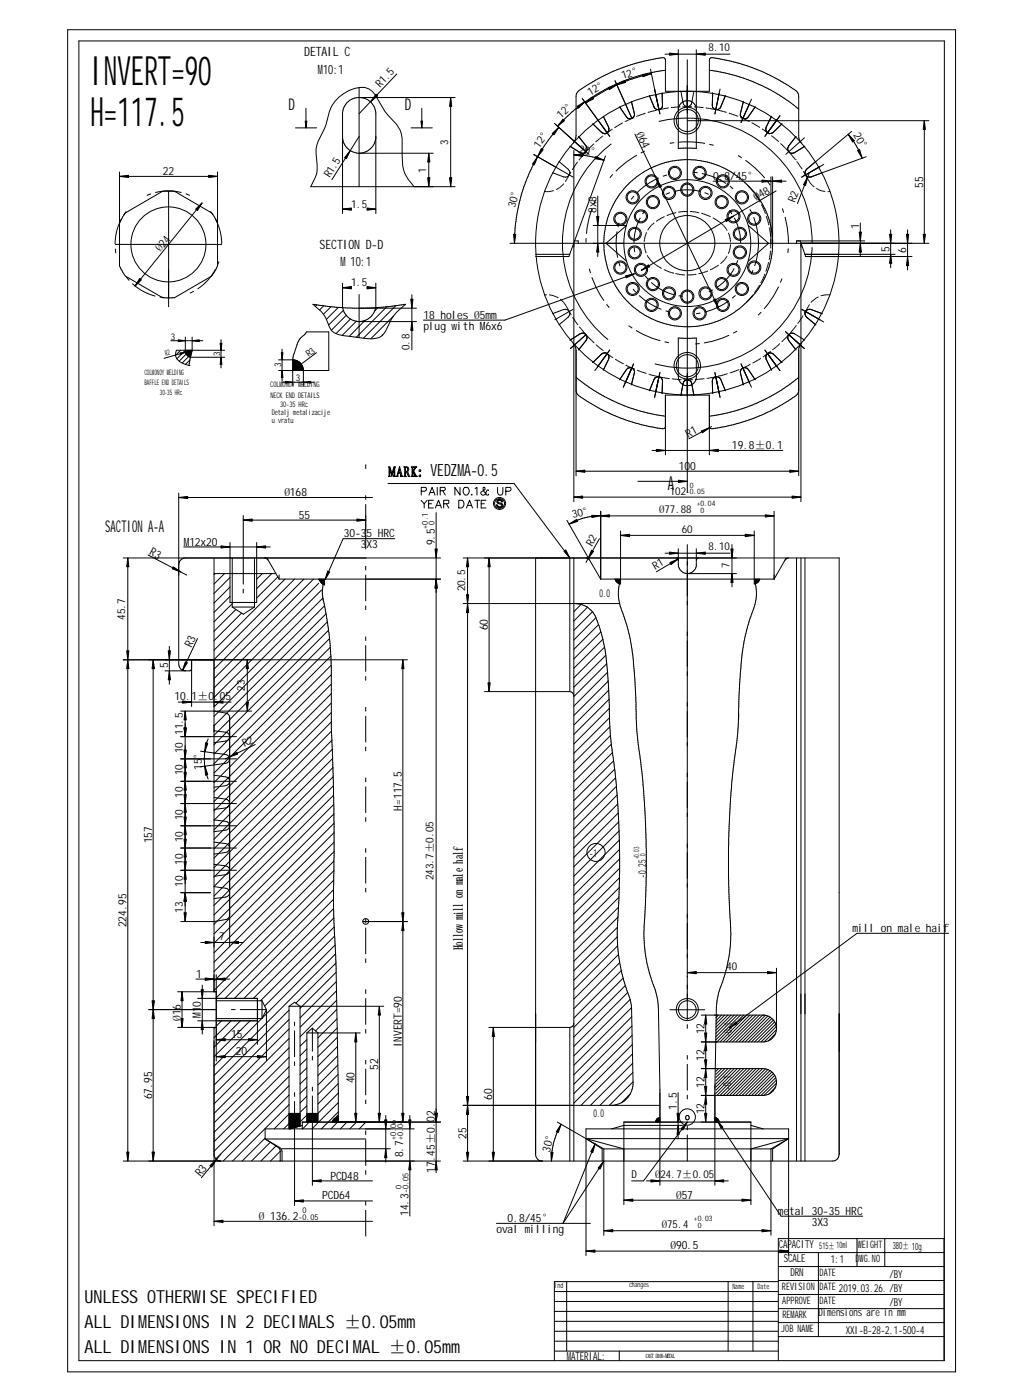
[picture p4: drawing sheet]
<svg xmlns="http://www.w3.org/2000/svg" width="235mm" height="322mm" viewBox="0 0 235 322" stroke-linecap="round" stroke-linejoin="round" font-family="sans-serif">
<defs><g id="words">
<g font-size="9.3">
<text x="20.8" y="19.6">INVERT=90</text>
<text x="20.8" y="29.1">H=117.5</text>
</g>
<text font-size="4.4" x="153.8" y="112.9">A</text>
<g font-size="4.1">
<text x="19.5" y="300.2">UNLESS OTHERWISE SPECIFIED</text>
<text x="19.5" y="305.9">ALL DIMENSIONS IN 2 DECIMALS ±0.05mm</text>
<text x="19.5" y="311.7">ALL DIMENSIONS IN 1 OR NO DECIMAL ±0.05mm</text>
</g>
<text font-size="3.9" x="99.1" y="109.6">VEDZMA-0.5</text>
<g font-size="3.7">
<text x="66.4" y="25.4">D</text>
<text x="93.2" y="25.4">D</text>
<text x="24.2" y="122.6">SACTION A-A</text>
</g>
<g font-size="3">
<text x="70" y="12.8">DETAIL C</text>
<text x="73.2" y="17.1">M10:1</text>
<text x="73.6" y="57.3">SECTION D-D</text>
<text x="78.4" y="61.4">M 10:1</text>
<text x="106.6" y="218.8" transform="rotate(-90 106.6 218.8)">Hollow mill on male half</text>
</g>
<g font-size="2.6">
<text x="133.1" y="35.2" transform="rotate(10 133.1 35.2)">20°</text>
<text x="146.4" y="30.8" transform="rotate(64 146.4 30.8)">Ø64</text>
<text x="37.5" y="40.2">22</text>
<text x="164.2" y="41.3">0.8/45°</text>
<text x="174.1" y="46.3" transform="rotate(-30 174.1 46.3)">Ø48</text>
<text x="212.6" y="43.2" transform="rotate(-90 212.6 43.2)">55</text>
<text x="137.3" y="49.1" transform="rotate(-90 137.3 49.1)">8x8</text>
<text x="197.8" y="52.6" transform="rotate(-90 197.8 52.6)">1</text>
<text x="37" y="58.2" transform="rotate(-51 37 58.2)">Ø24</text>
<text x="204.8" y="57.9" transform="rotate(-90 204.8 57.9)">5</text>
<text x="208.7" y="58.2" transform="rotate(-90 208.7 58.2)">6</text>
<text x="97.5" y="73.4">18 holes Ø5mm</text>
<text x="97.5" y="76">plug with M6x6</text>
<text x="158.5" y="100.8" transform="rotate(-28 158.5 100.8)">R1</text>
<text x="168.5" y="103.4">19.8±0.1</text>
<text x="156.3" y="108.2">100</text>
<text x="65.5" y="114.3">Ø168</text>
<text x="68.8" y="119.5">55</text>
<text x="42.3" y="125.7">M12x20</text>
<text x="79.2" y="123.7">30-3</text>
<text x="84.4" y="123.7">5 HRC</text>
<text x="100.1" y="125.6" transform="rotate(-90 100.1 125.6)">9.5</text>
<text x="34.2" y="127.6" transform="rotate(28 34.2 127.6)">R3</text>
<text x="83.1" y="126.3">3</text>
<text x="84.4" y="126.3">X3</text>
<text x="44.1" y="149.3" transform="rotate(-65 44.1 149.3)">R3</text>
<text x="112.3" y="145.2" transform="rotate(-90 112.3 145.2)">60</text>
<text x="38.7" y="153.9" transform="rotate(-90 38.7 153.9)">5</text>
<text x="40.2" y="161.3">10.1±0</text>
<text x="49.3" y="161.3">.05</text>
<text x="92.5" y="186.7" transform="rotate(-90 92.5 186.7)">H=117.5</text>
<text x="35" y="194.2" transform="rotate(-90 35 194.2)">157</text>
<text x="29.1" y="213.6" transform="rotate(-90 29.1 213.6)">224.95</text>
<text x="196.3" y="214.6">mill on male haif</text>
<text x="45.1" y="225.2">1</text>
<text x="41.7" y="232.5" transform="rotate(-90 41.7 232.5)">6</text>
<text x="46.3" y="231.9" transform="rotate(-90 46.3 231.9)">0</text>
<text x="41.7" y="235.1" transform="rotate(-90 41.7 235.1)">Ø1</text>
<text x="46.3" y="234.5" transform="rotate(-90 46.3 234.5)">M1</text>
<text x="53.3" y="239.1">15</text>
<text x="162.2" y="238.2" transform="rotate(-90 162.2 238.2)">12</text>
<text x="54.3" y="243">20</text>
<text x="92.5" y="241.2" transform="rotate(-90 92.5 241.2)">INVERT=90</text>
<text x="162.2" y="244.3" transform="rotate(-90 162.2 244.3)">12</text>
<text x="81.6" y="249.5" transform="rotate(-90 81.6 249.5)">40</text>
<text x="87.1" y="246.4" transform="rotate(-90 87.1 246.4)">52</text>
<text x="162.2" y="250.5" transform="rotate(-90 162.2 250.5)">12</text>
<text x="35" y="253.2" transform="rotate(-90 35 253.2)">67.95</text>
<text x="113.3" y="253.3" transform="rotate(-90 113.3 253.3)">60</text>
<text x="155.8" y="255.6" transform="rotate(-90 155.8 255.6)">1.5</text>
<text x="162.2" y="256.7" transform="rotate(-90 162.2 256.7)">12</text>
<text x="100.1" y="258.3" transform="rotate(-90 100.1 258.3)">02</text>
<text x="107.4" y="262.3" transform="rotate(-90 107.4 262.3)">25</text>
<text x="92.8" y="266.5" transform="rotate(-90 92.8 266.5)">8.7</text>
<text x="126.6" y="265.5" transform="rotate(-75 126.6 265.5)">30°</text>
<text x="46.1" y="271.1" transform="rotate(-50 46.1 271.1)">R3</text>
<text x="76.1" y="271.7">PCD48</text>
<text x="100.1" y="270.1" transform="rotate(-90 100.1 270.1)">17.45±0.</text>
<text x="59.6" y="281">Ø 136.2</text>
<text x="74.2" y="276.3">PCD64</text>
<text x="94.1" y="280.1" transform="rotate(-90 94.1 280.1)">14.3</text>
<text x="116.9" y="281.4">0.8/45°</text>
<text x="155.7" y="276">Ø57</text>
<text x="179.1" y="279.7">metal 30-35 HRC</text>
<text x="114.3" y="284">oval milling</text>
<text x="154.3" y="287.8">Ø90.5</text>
<text x="186.9" y="282.3">3X3</text>
</g>
<g font-size="2.5">
<text x="163.2" y="11.8">8.10</text>
<text x="87.5" y="20.2" transform="rotate(-46 87.5 20.2)">R1.5</text>
<text x="135.9" y="22.2" transform="rotate(-30 135.9 22.2)">12°</text>
<text x="143.4" y="18.3" transform="rotate(-18 143.4 18.3)">12°</text>
<text x="129.2" y="27.3" transform="rotate(-42 129.2 27.3)">12°</text>
<text x="103.2" y="33.3" transform="rotate(-90 103.2 33.3)">3</text>
<text x="124.1" y="34.3" transform="rotate(-54 124.1 34.3)">12°</text>
<text x="196.4" y="31.1" transform="rotate(60 196.4 31.1)">20°</text>
<text x="75.9" y="41.1" transform="rotate(-58 75.9 41.1)">R1.5</text>
<text x="98.1" y="39.7" transform="rotate(-90 98.1 39.7)">1</text>
<text x="80.8" y="47.8">1.5</text>
<text x="118.6" y="47.9" transform="rotate(-75 118.6 47.9)">30°</text>
<text x="183" y="46.7" transform="rotate(-69 183 46.7)">R2</text>
<text x="80.8" y="65.9">1.5</text>
<text x="94.3" y="80.6" transform="rotate(-90 94.3 80.6)">0.8</text>
<text x="154.2" y="113.9">102</text>
<text x="132" y="119.4" transform="rotate(-15 132 119.4)">30°</text>
<text x="151.8" y="118.2">Ø77.88</text>
<text x="136.3" y="125.9" transform="rotate(-60 136.3 125.9)">R2</text>
<text x="157" y="122.7">60</text>
<text x="150.8" y="131.2" transform="rotate(-31 150.8 131.2)">R1</text>
<text x="163.2" y="126.8">8.10</text>
<text x="167.9" y="130.9" transform="rotate(-90 167.9 130.9)">7</text>
<text x="107.1" y="136.2" transform="rotate(-90 107.1 136.2)">20.5</text>
<text x="138" y="137.6">0.0</text>
<text x="28.8" y="142.7" transform="rotate(-90 28.8 142.7)">45.7</text>
<text x="56.3" y="159.1" transform="rotate(-90 56.3 159.1)">23</text>
<text x="42.1" y="173.5" transform="rotate(-90 42.1 173.5)">10</text>
<text x="42.1" y="169.2" transform="rotate(-90 42.1 169.2)">11.5</text>
<text x="56.3" y="172" transform="rotate(-25 56.3 172)">R2</text>
<text x="42.1" y="178.6" transform="rotate(-90 42.1 178.6)">10</text>
<text x="46.5" y="177.2" transform="rotate(-90 46.5 177.2)">15</text>
<text x="46.5" y="174.8" transform="rotate(-90 46.5 174.8)">°</text>
<text x="42.1" y="183.7" transform="rotate(-90 42.1 183.7)">10</text>
<text x="42.1" y="188.8" transform="rotate(-90 42.1 188.8)">10</text>
<text x="42.1" y="194" transform="rotate(-90 42.1 194)">10</text>
<text x="135.8" y="197.3">-1</text>
<text x="42.1" y="199.1" transform="rotate(-90 42.1 199.1)">10</text>
<text x="99.8" y="202.7" transform="rotate(-90 99.8 202.7)">243.7±0.05</text>
<text x="148.8" y="202.1" transform="rotate(-90 148.8 202.1)">-0.25</text>
<text x="42.1" y="204.2" transform="rotate(-90 42.1 204.2)">10</text>
<text x="42.1" y="210.2" transform="rotate(-90 42.1 210.2)">13</text>
<text x="50.5" y="216.5">7</text>
<text x="167.3" y="223.4">40</text>
<text x="168.5" y="238.8" transform="rotate(-90 168.5 238.8)">-0.1</text>
<text x="168.3" y="251.1" transform="rotate(-90 168.3 251.1)">-0.1</text>
<text x="136.6" y="257.3">0.0</text>
<text x="145.4" y="271.4">D</text>
<text x="150.9" y="271.4">Ø</text>
<text x="152.1" y="271.4">24.7±0.05</text>
<text x="152.4" y="282.9">Ø75.4</text>
<text x="179.3" y="287.4">CAPACITY</text>
<text x="180.5" y="290.6">SCALE</text>
<text x="182" y="293.9">DRN</text>
<text x="191.3" y="291">1:1</text>
<text x="204.8" y="294.3">/BY</text>
<text x="188.4" y="303.2">Dimensions are in mm</text>
<text x="204.8" y="300.8">/BY</text>
<text x="194.8" y="307.2">XXI-B-28-2.1-500-4</text>
<text x="130.5" y="313.2">MATERIAL:</text>
</g>
<g font-size="2.4">
<text x="197.5" y="287.5">WEIGHT</text>
<text x="188.7" y="293.9">DATE</text>
<text x="197" y="290.7">D</text>
<text x="197.9" y="290.7">WG.NO</text>
<text x="180" y="297.2">REVISION</text>
<text x="188.7" y="297.2">DATE 2019.03.26. /BY</text>
<text x="180.1" y="300.4">APPROVE</text>
<text x="180.1" y="303.6">REMARK</text>
<text x="188.7" y="300.4">DATE</text>
<text x="179.8" y="306.9">JOB NAME</text>
</g>
<text font-size="2.3" x="205.5" y="287.7">380± 10g</text>
<g font-size="2.1">
<text x="39.3" y="78.2">3</text>
<text x="50.7" y="82" transform="rotate(-90 50.7 82)">3</text>
<text x="71.1" y="82.3" transform="rotate(-37 71.1 82.3)">R3</text>
<text x="64.7" y="84.6" transform="rotate(-90 64.7 84.6)">3</text>
<text x="68.1" y="87.8">3</text>
<text x="188.6" y="287.6">515± 10ml</text>
</g>
<g font-size="1.9">
<text x="98.5" y="121.7" transform="rotate(-90 98.5 121.7)">+0.1</text>
<text x="100.1" y="120.8" transform="rotate(-90 100.1 120.8)">0</text>
<text x="91.2" y="262.6" transform="rotate(-90 91.2 262.6)">+0.</text>
<text x="91.2" y="259.9" transform="rotate(-90 91.2 259.9)">06</text>
<text x="92.8" y="262.6" transform="rotate(-90 92.8 262.6)">+0.</text>
<text x="92.8" y="259.9" transform="rotate(-90 92.8 259.9)">04</text>
<text x="92.5" y="273.9" transform="rotate(-90 92.5 273.9)">0</text>
<text x="94.1" y="274.9" transform="rotate(-90 94.1 274.9)">-0.05</text>
<text x="68.7" y="281">-0.05</text>
<text x="69.6" y="279.4">0</text>
</g>
<g font-size="1.8">
<text x="62.2" y="89.2">COLMONOY WELDING</text>
<text x="62.3" y="91.6">NECK END DETAILS</text>
<text x="62.6" y="95.6">Detalj metalizacije</text>
<text x="64.5" y="93.8">30-35 HRc</text>
<text x="62.6" y="97.4">u vratu</text>
</g>
<g font-size="1.7">
<text x="38.2" y="81.9" transform="rotate(-16 38.2 81.9)">R2</text>
<text x="33.3" y="88.7">BAFFLE END DETAILS</text>
<text x="33.3" y="86.3">COLMONOY WELDING</text>
<text x="36.8" y="91">30-35 HRc</text>
<text x="157.9" y="113.8">-0.05</text>
<text x="158.8" y="112.3">0</text>
<text x="160.4" y="116.6">+0.04</text>
<text x="161.2" y="118.1">0</text>
<text x="147.2" y="197.9" transform="rotate(-90 147.2 197.9)">+0.03</text>
<text x="148.6" y="197.1" transform="rotate(-90 148.6 197.1)">0</text>
<text x="159.8" y="281.2">+0.03</text>
<text x="160.7" y="282.8">0</text>
<text x="127.7" y="296.7">Ind</text>
<text x="144.8" y="296.4">changes</text>
<text x="168.6" y="296.9">Name</text>
<text x="174.4" y="296.9">Date</text>
</g>
<text font-size="1.4" x="148.7" y="312.7">CAST IRON+METAL</text>
</g></defs>
<g fill="none" stroke="#000" stroke-width=".23">
<path d="M15.6 6.8h204.4v309.2h-204.4zM18.2 9.4h199.2v304h-199.2zM91.4 17l-8.7 9.2M141.6 18.6l3.9 8.7M149.8 15.9l2.1 10.3M150 17l-2.5 .6-4.3 1.4-4.2 2-4.2 2.7M153.1 12.5h15M153.2 16.2a39.9 39.9 0 0 0-10.5 2.8l-3.5 1.6-1.8 1.1-2.4 1.6-2.4 1.8M156.2 11.5v22.7h4.1v-22.7M158.2 19.7v6.4M163.3 16.2a39.1 39.1 0 0 1 8.6 2.1l5.4 2.3 3.2 2 3.4 2.5M27.5 39.6v21.6l1.4 2.4 8.5 5h.8h2l8.5-5 1.4-2.4v-21.6"/>
<path d="M68 29.4h4.9M70.4 24.9v4.5M78.9 31.9a3.9 3.9 0 0 0 3.6 3.4h17.2M82.7 20.1v22.9M82.7 31.4l-6.3 10M82.9 22.5a3.8 3.8 0 0 1 3.6 3.4v23.3M86.5 31.9a3.9 3.9 0 0 1-3.6 3.4M94.7 29.4h4.8M97.1 24.9v4.5M98.7 35.3v7.7M103.8 22.5v20.5M104.8 22.5h-22.3a3.8 3.8 0 0 0-3.6 3.4v23.3"/>
<path d="M122.9 35.6l9.1 5.2M127.6 28.4l3.7 3.3M127.9 28.6l3.4 3.1M128.7 29.3l-2.7 3.3a39.8 39.8 0 0 0-6.7 15.5l-.6 3.3-.3 4.6M128.7 37.2l2.1 1.8a1.04 1.04 0 0 1 .3 1.3 1.04 1.04 0 0 1-1.3 .5l-2.6-1M131.3 31.7l4.3 3.8M132 33l.5-1 .1-.7v-9.1a3 3 0 0 1 2.1-2.2 42.5 42.5 0 0 1 15-6.2l2.1-.4a.98 .98 0 0 1 1.4 .4v7.2h10.1l.1-7.5a1.18 1.18 0 0 1 1.4-.1l2 .4a40.9 40.9 0 0 1 16.7 7.4l.4 1v9.5l.6 1.3M132.1 34.7v80.9M132.1 35.7l3.5 .3 3.5 .9M133.2 31.4l1.8 2.2a1.04 1.04 0 0 1-.1 1.4 1.04 1.04 0 0 1-1.3 .2l-2.4-1.5M134 22.6l3.5 4.9M134.6 23.4l-2.9 2.4-3.3 3.3"/>
<path d="M136.9 26.7l3.5 4.7M138.9 26.8l1.2 2.5a1.03 1.03 0 0 1-.3 1.3 1.03 1.03 0 0 1-1.3-.1l-2-2M139.4 35.9l-8.4 23.2h-7.7M145.4 23.4l.6 2.7a1.01 1.01 0 0 1-.5 1.2 1.01 1.01 0 0 1-1.3-.4l-1.5-2.3M146.2 30.9l19.2 39.9M150.7 20.5l1 4.8M152.4 21.4l.1 2.8a1.01 1.01 0 0 1-.8 1 1.01 1.01 0 0 1-1.1-.6l-1.1-2.6M156.8 21l.5 2.7a1 1 0 0 0 1 .9 1 1 0 0 0 1-.9l.5-2.7M158.2 27.8h55.7M160.3 24.8a2.1 2.1 0 0 0-2.2-1.6 2.1 2.1 0 0 0-1.9 2.1M164.1 21.4l-.1 2.8a1.01 1.01 0 0 0 .8 1 1.01 1.01 0 0 0 1.1-.6l1.1-2.6M165.6 21.5l-1 4.7"/>
<path d="M165.8 20.5l-1 4.8M171.2 23.4l-.7 2.7a1.01 1.01 0 0 0 .5 1.2 1.01 1.01 0 0 0 1.3-.4l1.6-2.3M172.6 23.8l-2 4.4M173 22.8l-2 4.5M177.6 26.8l-1.2 2.5a1.03 1.03 0 0 0 .3 1.3 1.03 1.03 0 0 0 1.4-.1l1.9-2M179.6 26.7l-3.5 4.7M183.3 31.4l-1.7 2.2a1.04 1.04 0 0 0 0 1.4 1.04 1.04 0 0 0 1.3 .2l2.4-1.5M185.2 31.7l-4.3 3.8M186.4 39.8l-2.8 7.1M189.7 37.9l-5.1 2.9M195.3 30.9l1.8 2.7 1.4 2.8M196.1 30.3l-10.4 8.7a1.04 1.04 0 0 0-.2 1.3 1.04 1.04 0 0 0 1.2 .5l12.7-4.7"/>
<path d="M212.8 27.8v28.2M27.5 51.4l1.4-2.4 8.5-4.9 .4-.1 2.4 .1 8.5 4.9 1.4 2.4M27.5 40.6h22.6M46.5 46.7l-15.4 19.2M78.9 48.2h1.9M84.6 48.2h1.9M95.3 43a8.7 8.7 0 0 1-2.7-7.4v-3.7a7.3 7.3 0 0 0-3.3-5.4l-.7-.9-2.3-3.9a3.7 3.7 0 0 0-4.6-1.4 8.5 8.5 0 0 0-5.9 5.5l-1.2 4a9.7 9.7 0 0 0-1.6 8.2 7.2 7.2 0 0 1-1.5 5h33.3M117.4 56h14.7M123.3 58.6h7.9M132.3 55.5h.8v.5M136.6 56h7M136.6 51.9h7.6l-4.7 4.1 4.7 4.1"/>
<path d="M137.6 45.2v13.9M164.2 41.7h16.8M172.3 51.9l4.7 4.1-4.7 4.1M177.5 40.7v15.3M177.8 55l.1 .4M177.9 40.7v15.9a18.6 18.6 0 0 1-4.8 11.8 20.4 20.4 0 0 1-8.9 5.9 19.1 19.1 0 0 1-17.9-3.3l-.8-.5a18.9 18.9 0 0 1-3.7-4.6 19.3 19.3 0 0 1 0-19.8 18.4 18.4 0 0 1 4.5-5.1l2.2-1.6 1.6-.8 2.1-.9 3-.7a19.2 19.2 0 0 1 16.7 5.4l1.2 1.2a18.3 18.3 0 0 1 4.7 11M178.7 44l-31 18.3M184.2 55.5l1.3 3.6h24.5M185.3 58.6h20.8M198.1 51.3v7.8M199.1 55.5h-15.7v.5M205.1 52.9v8.8"/>
<path d="M209 52.9v9.3M213.9 56h-29.5v59.6M39.3 78.5h7.4M42.7 77.6v3.1M44.2 77.6v3.1M50.9 78.2v6.5M72.9 70.2l-.3 .4M74.5 70.4l-2.4-.3a9 9 0 0 1 3.8 5.2 3.4 3.4 0 0 0 3.1 2l5.2 .7a4 4 0 0 0 4.1-1.1l.5-.6a12.4 12.4 0 0 1 4.5-6.2l-5.8 .7-3.3 .2M74.5 70.4l3.4 .4M74.5 70.4l-.9 1M76.2 70.6l-1.7 1.8M77.9 70.8l3.3 .2h14.7"/>
<path d="M77.9 70.8l-2.8 2.8M78.9 65.2v5.7a4 4 0 0 0 3.6 3.2h13.4M78.9 66.3h1.9M79.1 71.4l-3.5 3.5M79.7 72.6l-3.4 3.5M80.7 73.5l-3.3 3.3M82 74l-3.2 3.2M82.7 67.8v10M84.1 73.8l-3.7 3.7M84.1 73.8l-1.2 .3M84.6 66.3h1.9M86.5 65.2v5.7a3.9 3.9 0 0 1-2.4 2.9"/>
<path d="M87 70.8l-.7 .8M88.1 77.1l-.2 .2M89.1 70.6l-7.1 7.1M90.6 72.8l-5.2 5.2M91.1 70.4l-7.4 7.5M93.3 70.1l-.1 .1M94.8 67.9v12.7M127.2 72.2l2.6-.9a1.04 1.04 0 0 1 1.3 .4 1.04 1.04 0 0 1-.3 1.4l-2.1 1.7M131.2 78.3l2.4-1.4a1.04 1.04 0 0 1 1.3 .2 1.04 1.04 0 0 1 .1 1.3l-1.8 2.2M132 71.2l-4.2 2.4M132 79.1l.5 .9 .1 .8v28.8M134.9 77.1l-3.6 3.2"/>
<path d="M146 63.1l-29.8 10.6h-18.7M156.2 77.8h4.1v9.4a2.1 2.1 0 0 1-2.2 1.6 2.1 2.1 0 0 1-1.9-2zM180.8 76.4l4.4 3.9M184.5 79.1l-.6 1.3v29.2M184.6 71.2l5.1 3M185.3 78.3l-2.4-1.4a1.04 1.04 0 0 0-1.3 .2 1.04 1.04 0 0 0 0 1.3l1.7 2.2M189.3 72.2l-2.6-.9a1.04 1.04 0 0 0-1.2 .4 1.04 1.04 0 0 0 .2 1.4l2.1 1.7M41.5 81.5l-3.7 1M41.6 80.7l-1.2 1.1M42.6 80.7l.4 1 .9 .6h7.8M42.6 80.8l-1.9 1.8M42.8 81.6l-1.5 1.6"/>
<path d="M43.4 82.1l-1.4 1.5M43.5 84.2h.1M43.7 82.9l-1 1M44.2 80.7l-1.5 .4M44.2 80.7l-.7 3.5M51.7 80.7h-11.1a2.28 2.28 0 0 0 1.7 3.1l1.2 .4M64.1 85.3h11.6v-8.9h-5.2l-.1 .3a5.9 5.9 0 0 0-1.9 2.2l-1.1 3.6v6.4M64.1 82.9h3.3a2.46 2.46 0 0 1 2.4 2.4v3.6M64.9 88h7.4M64.9 80.4v7.4M72.9 81.2l-5.5 4.1M132.6 89.9a3 3 0 0 0 2.1 2.2 43.2 43.2 0 0 0 14.2 6l2.9 .5a.98 .98 0 0 0 1.4-.4"/>
<path d="M132.6 86.9l2.7 2a38.8 38.8 0 0 0 9.3 4.9l1.2 .4a39.4 39.4 0 0 0 7.4 1.7M136.5 83.5l2-1.9a1.03 1.03 0 0 1 1.3-.1 1.03 1.03 0 0 1 .3 1.2l-1.2 2.5M140.4 80.6l-3.5 4.8M142.7 87.4l1.5-2.3a1.01 1.01 0 0 1 1.3-.3 1.01 1.01 0 0 1 .5 1.1l-.6 2.7M145.5 84.7l-2 4.5M145.9 83.8l-2 4.4M149.5 90l1.1-2.6a1.01 1.01 0 0 1 1.1-.6 1.01 1.01 0 0 1 .8 1l-.1 2.8M151.7 86.8l-1 4.7M151.9 85.8l-1 4.7M156.8 91.1l.5-2.8a1 1 0 0 1 1-.8 1 1 0 0 1 1 .8l.5 2.8M158.2 85.9v5.4M163.8 98.2l-5.2 2.9"/>
<path d="M164.6 85.8l1.2 5.7M167 90l-1.1-2.6a1.01 1.01 0 0 0-1.1-.6 1.01 1.01 0 0 0-.8 1l.1 2.8M170.6 83.8l2.4 5.4M173.9 87.4l-1.6-2.3a1.01 1.01 0 0 0-1.3-.3 1.01 1.01 0 0 0-.5 1.1l.7 2.7M176.1 80.6l3.5 4.8M180 83.5l-1.9-1.9a1.03 1.03 0 0 0-1.4-.1 1.03 1.03 0 0 0-.3 1.2l1.2 2.5M183.9 89.9v.3a5.7 5.7 0 0 1-2.8 2.3 42.6 42.6 0 0 1-17.2 6.2l-.5-.2-.1-.3M183.9 86.9l-2.7 2a41.3 41.3 0 0 1-11.7 5.7l-2 .5-4.2 .8M41.1 114.6h44.7M41.1 113.6v39.4a1.52 1.52 0 0 0 1.6 1.5M56 119.8h28.2M56 118.7v9.8"/>
<path d="M84.2 118.7v7.7M89.3 111.4h29.1l12.8 17.1v30.8M89.5 107.5h.3l.5 1.7 .4-1.7h.4l-.2 .2v1.8l.2 .3h-.5l.1-.3v-1.6l-.5 1.8-.5-1.8v1.7l.2 .2h-.4l.1-.3v-1.9zM91.9 108.1l.2 .8h-.4zM92 107.4l.5 2.1 .2 .2h-.5v-.7h-.5l-.2 .5 .2 .2h-.4zM93 107.5h.7a.64 .64 0 0 1 .2 1.1l.5 1.2h-.4l-.4-1.1-.3 .1v.7l.3 .3h-.6l.2-.3v-1.8zM93.3 107.7l.1-.1a.45 .45 0 0 1 .5 .5 .45 .45 0 0 1-.5 .4zM94.7 107.5h.5l-.2 .2 .1 .9 .5-.9-.2-.2h.6l-.8 1 .6 1 .3 .3h-.6l.1-.2-.5-1v1l.1 .2h-.5l.2-.2v-2zM96.5 108.2h.4v.3l-.3 .1zM96.6 109.4l.3 .1-.1 .3-.3-.1zM96.9 115.2l.8 .8 .6-.8M97 113.1h.8l.3-.2v-.6h-1.1v1.7"/>
<path d="M97.7 116v1M98.6 116h.8M98.8 114l.7-1.7 .7 1.7M99.1 113.4h.8M99.8 115.2h-1.1v1.8h1.1M100.2 117l.8-1.8 .6 1.8M100.4 118.1v152M100.5 116.4h1M100.7 112.3v1.7M101.3 113l1.1-.1 .1-.2-.1-.4h-1.1v1.7M101.9 113l.6 1M102.2 116l1.1-.1v-.6l-1.1-.1v1.8"/>
<path d="M102.7 116l.6 1M105.6 115.2h.6a.94 .94 0 0 1 .7 .9 .94 .94 0 0 1-.7 .9h-.6zM105.9 112.3v1.7l-1.2-1.7v1.7M106.8 112.4l.2-.1a.9 .9 0 0 1 1.1 .8 .9 .9 0 0 1-1 .9l-.5-.7zM107.4 117l.7-1.8 .7 1.8M107.6 116.4h.9M108.6 113.8l-.1 .1h.2M109.3 115.2h1.2M109.4 112.6l.4-.3v1.7M109.9 115.2v1.8M110.8 116h.7M111.9 115.2h-1.1v1.8h1.1"/>
<path d="M112.5 112.9l-.1-.1a.87 .87 0 0 0-.6 .9 .55 .55 0 0 1-.7 .4 .55 .55 0 0 1-.3-.8l.8-.5v-.5h-.3l-.1 .1 .2 .7 .6 .8 .4 .1 .1-.2M114.6 112.3v1.1a.61 .61 0 0 0 .6 .6 .61 .61 0 0 0 .6-.6v-1.1M114.6 115.2l.8-.1 .3 .5h-.2l-.3-.3-.6 .1a.63 .63 0 0 0 .8 .5 .5 .5 0 0 1 .4 .6 .5 .5 0 0 1-.5 .4l-.8-.2-.2-.4h.3a.49 .49 0 0 0 .4 .4 .49 .49 0 0 0 .5-.4l-.5-.2a.53 .53 0 0 1-.5-.3 .53 .53 0 0 1 .1-.6zM116.5 113.1l1-.1 .1-.2v-.5h-1.1v1.7M130.5 119.8l7.8 13.6M132.1 114.5h52.3M132.6 108.5h51.3M138.3 117.8v15.6M138.3 118.8l-1.9 .1-2.2 .5-3.2 1.3M138.3 118.8h39.9M146.9 110.9h11.3M150.1 103.7h30.1"/>
<path d="M153.2 104.8v-13.8h10.1v13.8M178.2 117.8v15.6M28.4 128.5h73M29.4 128.5v138.9M34.1 127.8l8.9 4.6M42.3 126h19.9M42.7 128.5a1.59 1.59 0 0 0-1.6 1.5M49.3 128.5v99.9M49.3 132.1h14.2M49.5 132.1l-.2 .2M51.7 132.1l-2.4 2.4M53 125v13.8h6.1v-13.8"/>
<path d="M53 137.4l-3.7 3.6M53 135.2l-3.7 3.7M53 133l-3.7 3.7M53.5 128.5v11.3M53.5 139.8l2.5 1.7 2.6-1.7M53.5 139.8h5.1M53.5 139.1l-4.2 4.1M58.6 128.5v11.3M60.4 132.1l-1.3 1.3M60.9 128.5l.3 .1 .5 .4M61.5 128.5l2.8 4.9M62.6 132.1l-3.5 3.5"/>
<path d="M64 132.9l-4.9 4.8M64.3 133.4h37.1M64.3 132.4v1M65.6 133.4l-16.3 16.4M67.8 133.4l-18.5 18.5M70 133.4l-20.7 20.7M72.2 133.4l-22.9 22.9M73.4 134.4l-24.1 24M73.4 133.4l.4 .7 .9 .6M74 135.9l-24.7 24.7M74.3 137.8l1.1 5.8 .6 5.5M74.3 137.8l.1 .4"/>
<path d="M74.3 137.7l-25 25.1M74.7 139.5l-25.4 25.5M74.7 133.4a9.7 9.7 0 0 0-.4 4.4M90.9 124.1h-11.9l-4.2 9.4M106.6 128.5h86.6v137.4a1.52 1.52 0 0 1-1.6 1.5h-85M106.6 139h35.9M107.7 128.5v138.9M112.6 128.5v30.8M123.3 128.5v137.4a1.52 1.52 0 0 0 1.6 1.5M132.1 128.5v138.9M132.4 139a5.3 5.3 0 0 1 5.1 4l.3 .7a35.2 35.2 0 0 1 1.7 7.2M133.8 139.2l-1.7 1.7"/>
<path d="M134.9 128.5l.4 .1 .5 .4M135.3 139.9l-3.2 3.1M138 124.1l-3.1 5.4M138.3 133.4h39.9M141.6 133.4a1.45 1.45 0 0 0 1.3 1.1M142.9 122.3v11.1a10.5 10.5 0 0 0 .5 7.8 53.3 53.3 0 0 1 2.9 17.3l.3 9.6 1.4 12.1 .6 9.4 .2 12.2-.3 7.2a42.4 42.4 0 0 0 .3 12.1 39.3 39.3 0 0 0 2.2 7.2l.4 2.1 .2 2 .3 18.5v22.1M142.9 123.3h30.8M153.1 127.4h15M155.7 128.5l.4 .3M156.1 128.8l.1 .2M156.1 128.8l-5 2.9M156.2 126.4v3.6a2.18 2.18 0 0 0 2 2.1"/>
<path d="M158.2 125.4v99.6M158.2 132.1h11.3M160.3 126.4v4l-.1 .4-.8 .9-1.2 .4M160.9 128.5l-.3 .1-.3 .4M168.5 125.4v9.8M173.7 122.3v11.1a10.2 10.2 0 0 1-.4 7.4l-1.4 4.3-1 5.2-.6 7.5-.4 10.7-1.6 14.3-.6 12.3v7.2l.4 8.4a35.8 35.8 0 0 1-2.7 18l-.5 3.3-.3 18.9M174.9 133.4a1.45 1.45 0 0 1-1.2 1.1M181 128.5l-2.8 4.9M181.6 128.5l-.3 .1-.6 .4M183.4 128.5v138.9M184.4 128.5v138.9M185.3 128.5v138.9"/>
<path d="M28.4 152h65.4M35.3 152v115.4M39 148.9v8.7M44.1 152v10.7M44.1 154l-.2 .5h-.3h-5.6M45.5 147.1l-3.5 7.3M54.3 140.4l-5 5M55.6 141.2l-6.3 6.4M56.9 152v11.8M75.1 141.4l-25.8 25.8M75.4 143.2l-26.1 26.2M75.6 145.1l-26.3 26.4"/>
<path d="M75.9 147.1l-26.6 26.6M76 149.1l.3 4.6v14.1l.5 15.4M76 149.1l-26.7 26.8M76.2 151.1l-26.9 26.9M76.2 153.2l-26.9 27M76.3 159.8l-27 27M76.3 157.6l-27 27M76.3 155.4l-27 27M92.8 152v106.4M111.5 159.3h19.7M131.2 159.3a1.03 1.03 0 0 1 .9 .9M136.4 140.9l-4.3 4.3"/>
<path d="M137.2 142.3l-5.1 5.1M137.8 143.9l-5.7 5.6M138.3 145.5l-6.2 6.3M138.8 147.2l-6.7 6.7M139.2 149l-7.1 7.1M139.5 150.9l.8 10.1M139.5 150.9l-7.4 7.4M139.7 152.9l-7.6 7.5M139.9 154.8l-7.8 7.8M140 156.9l-7.9 7.9M140.2 158.9l-8.1 8.1M41 161.7h12.2"/>
<path d="M41.6 169.7h12.8M41.6 174.8h12.8M41.6 179.9h12.8M41.6 163.8h16.4M42.6 163.8v48.4M46.1 173l5.9 .8a1.03 1.03 0 0 1 .9 1 1.03 1.03 0 0 1-.9 1l-5.9 .8M47.9 170.2a12.5 12.5 0 0 0 0 9.2M49.3 163.8l2.7 .4a1.04 1.04 0 0 1 .9 1.1v52.8M49.3 168.3l2.7 .3a1.03 1.03 0 0 1 .9 1.1 1.03 1.03 0 0 1-.9 1l-2.7 .4M49.3 178.5l2.7 .4a1.03 1.03 0 0 1 .9 1 1.03 1.03 0 0 1-.9 1.1l-2.7 .3M58.8 171.5l-6.9 3.3M76.3 166.3l-27 27"/>
<path d="M76.3 164.1l-27 27M76.3 161.9l-27 27M76.3 168.4l-27 27.1M76.4 170.5l-27.1 27.1M76.5 172.6l-27.2 27.2M76.6 174.7l-27.3 27.3M76.7 176.8l-27.4 27.4M76.7 178.9l-27.4 27.5M140.3 161l.2 8 .8 6.3M140.3 161l-8.2 8.1M140.3 163.1l-8.2 8.3M140.3 165.3l-8.2 8.2"/>
<path d="M140.4 167.4l-8.3 8.3M140.5 169.4l-8.4 8.5M140.8 171.4l-8.7 8.6M141 173.3l-8.9 8.9M141.3 175.3l.8 8 .5 10.5 .1 7.2-.6 13.1 .1 3.8 .5 3.7 1.3 5.4M141.3 175.2l-9.2 9.2M141.5 177.2l-9.4 9.4M141.7 179.1l-9.6 9.7M170.1 165.1l-.1 .5M41.6 185.1h12.8M41.6 190.2h12.8M41.6 195.3h12.8"/>
<path d="M49.3 183.7l2.7 .4a1.03 1.03 0 0 1 .9 1 1.03 1.03 0 0 1-.9 1l-2.7 .3M49.3 188.8l2.7 .4a1.03 1.03 0 0 1 .9 1 1.03 1.03 0 0 1-.9 1l-2.7 .3M49.3 194l2.7 .3a1.03 1.03 0 0 1 .9 1 1.03 1.03 0 0 1-.9 1l-2.7 .4M49.3 199.1l2.7 .3a1.03 1.03 0 0 1 .9 1 1.03 1.03 0 0 1-.9 1.1l-2.7 .3M76.8 181l-27.5 27.5M76.8 183.2v2.1M76.8 183.2l-27.5 27.5M76.8 185.3v24.2l.6 13.1 .5 35.8M76.8 185.3l-27.5 27.6M76.9 187.4l-27.6 27.7M76.9 198.3l-27.6 27.7M76.9 196.1l-27.6 27.7"/>
<path d="M76.9 189.6l-27.6 27.6M76.9 191.8l-27.6 27.6M76.9 194l-27.6 27.6M141.9 181.1l-9.8 9.8M142.1 183.1l-10 10M142.2 185.2l-10.1 10.1M142.4 187.2l-10.3 10.3M142.5 189.3l-10.4 10.3M142.5 191.4l-10.4 10.4M142.6 193.5l-10.5 10.5M142.6 195.7l-10.5 10.4M142.7 197.8l-10.6 10.6"/>
<path d="M142.7 200l-10.6 10.5M41.6 200.4h12.8M41.6 205.6h6.8M46.2 217.1h9.8M49.3 204.2l2.7 .4a1.03 1.03 0 0 1 .9 1 1.03 1.03 0 0 1-.9 1l-2.7 .4M52.9 210.8a1.04 1.04 0 0 1-.9 1l-2.7 .4h-7.7M76.8 209.3l-20.6 20.6M76.8 207.1l-22.8 22.8M76.8 204.9l-25 25M76.8 202.7l-27 27.1M76.9 211.4l-18.6 18.5M76.9 200.5l-27.6 27.6"/>
<path d="M76.9 213.5l-16.9 17M77 215.6l-16.1 16.1M77.2 217.6l-16.8 16.9M77.3 219.7l-28 28M83.5 212.2h10.3M142.1 215.8l-10 9.9M142.2 213.6l-10.1 10M142.2 217.8l-10.1 10.2M142.3 211.2l-10.2 10.2M142.4 208.9l-10.3 10.3M142.4 219.8l-10.3 10.3M142.5 206.7l-10.4 10.4"/>
<path d="M142.6 204.4l-10.5 10.5M142.6 202.2l-10.5 10.5M218.4 215h-21.1l-29.4 21.8M34.2 232.5h15.6M40.9 236.6h8.9M40.9 228.4h8.9M41.9 228.4v8.2M45.1 225.5h7.8M45.5 229.9h13.8v10.6M45.5 235.1h13.8M46.6 226.9v11.3M49.3 236.6v45.7"/>
<path d="M49.5 236.6l-.2 .2M49.8 224.5v19.9M49.8 230.5h10.5M49.8 234.6h10.5M49.8 239.5h9.5M51 235.1l-1.2 1.2M53.2 235.1l-3.9 3.9M55.4 235.1l-6.1 6.1M57.6 235.1l-8.3 8.3M60.2 234.6l-10.9 11M60.3 230.5v4.1M60.3 230.5l1 2"/>
<path d="M61.3 232.5l-1 2.1M61.3 232.5v11.9M66.5 231.8l1.3-1 1.3 1v27.6M66.5 231.8h21.8M66.5 231.8v28.2M66.5 239.2l-17.2 17.2M66.5 232.6l-17.2 17.3M66.5 234.8l-17.2 17.3M66.5 237l-17.2 17.2M70.7 237.9l1.2-1.1 1.3 1.1v20.5M70.7 237.9v20.5M70.7 237.9h12.2"/>
<path d="M70.7 239.4l-1.6 1.5M77.3 221.8l-9.2 9.2M77.4 223.9l-8.3 8.3M77.4 226.1l-8.3 8.3M77.5 228.2l-8.4 8.4M77.5 230.4l-8.4 8.4M77.6 232.5l-5 4.9M77.6 234.6l-4.4 4.4M77.6 236.8l-4.4 4.4M77.7 238.9l-4.5 4.5M81.9 237.9v20.5M87.3 231.8v26.6"/>
<path d="M112.6 236.6h18.6M113.6 236.6v30.8M131.2 236.6v30.8M132.1 235.7a.94 .94 0 0 1-.9 .9M142.7 221.7l-10.6 10.6M143 223.5l-10.9 11M143.5 225.3l-11.4 11.3M144 227l.5 1.6M144 227l-11.9 11.8M144.5 228.6l.6 1.6M144.5 228.6l-12.4 12.4M145.1 230.2l.3 1.9 .4 17.3a5.1 5.1 0 0 1-4.8 5.2"/>
<path d="M145.1 230.2l-13 13M145.4 232.1l-13.3 13.2M145.5 234.2l-13.4 13.4M145.5 236.3l-13.4 13.4M145.5 238.4l-13.4 13.5M158.2 224h20.6M161.5 233.8h14.6M162.5 233.8v24.6M165.4 233.8l-.6 .6M166.1 233.8l-1.3 1.3M166.8 233.8l-2 2.1M167.6 233.8l-2.8 2.8"/>
<path d="M168.3 233.8l-3.5 3.5M169 233.8l-4.2 4.2M169.8 233.8l-5 5M170.5 233.8l-5.7 5.7M171.2 233.8l-6.1 6.2M171.9 233.8l-6.1 6.2M172.6 233.8l-6.1 6.2M173.4 233.8l-6.2 6.2M174.1 233.8l-6.2 6.2M174.8 233.8l-6.1 6.2M175.6 233.8l-6.2 6.2M175.7 233.8l1.6 .5"/>
<path d="M176.2 233.8l-6.1 6.2M176.8 234l-5.9 6M176.9 239.7l-1.2 .3h-14.2M177.3 234.3l.6 .5 .7 1.1M177.3 234.3l-5.7 5.7M177.7 234.6l-5.4 5.4M178.1 234.9l-5.1 5.1M178.4 235.4l-4.7 4.6M178.5 238.1l-1.6 1.6M178.6 235.9l.2 .8M178.6 235.9l-4.1 4.1M178.7 236.4l-3.5 3.6"/>
<path d="M178.8 223v14.1a3 3 0 0 1-1.9 2.6M178.8 237.1l-2.9 2.9M49.8 243.4h11.5M66.5 256.4h2.6M66.5 254.4l-12.9 13M66.5 247.9l-17.2 17.3M66.5 245.7l-17.2 17.3M66.5 241.3l-17.2 17.3M66.5 243.5l-17.2 17.3M66.5 250l-16.8 16.9M66.5 252.2l-15.1 15.2M66.5 256.6l-3.4 3.4"/>
<path d="M66.5 258.8l-1.2 1.2M67.8 259.7v18M69.6 259.2l-2.8 .8M70.7 241.6l-1.6 1.5M70.7 243.8l-1.6 1.5M70.7 245.9l-1.6 1.6M70.7 248.1l-1.6 1.6M70.7 250.3l-1.6 1.5M70.7 252.5l-1.6 1.5M70.7 254.7l-1.6 1.5M70.7 256.8l-1.6 1.6M71.2 258.4l-1.5 1.6"/>
<path d="M71.9 258.4v14.6M77.7 241l-4.5 4.6M77.7 243.2l-4.5 4.5M77.7 258.4l-1.5 1.6M77.8 245.3l-4.6 4.6M77.8 247.5l-4.6 4.6M77.9 249.6l-4.7 4.7M77.9 251.7l-4.7 4.7h-2.5M77.9 257.2l-.4 .1a1.77 1.77 0 0 0-1 1.1M77.9 253.9l-6.1 6.1M77.9 256.1l-3.9 3.9M77.9 256.9h-.2l-.2 .4 .1 .4 .3 .2"/>
<path d="M79.9 258.4l-1.5 1.6M82.1 258.4l-1.6 1.6M84.2 258.5l-1.5 1.5M88.8 256.9v10.8M94.4 256.9v23.2M95.4 260h-34.4v2.3M101.4 258.4h-31.8v1.6M106.6 254.6h45.3M128.3 258.4l10.7 6.2M129.2 258.9l-.2 .4a15.1 15.1 0 0 0-1.7 4.9l-.3 3.2M145.1 252l-2 1.9M145.6 240.6l-13.5 13.5"/>
<path d="M145.6 242.7l-11.8 11.9M145.7 244.9l-9.8 9.7M145.7 247l-7.6 7.6M145.8 249.2l-5.5 5.4M151.9 257.4a1.09 1.09 0 0 0-.9 1M156.1 251.7v10.6M157.1 259.2h-13.5l-2.8 .8M158.2 258.4l-10 13.6h-2.8M161.5 252.3h14.3M161.5 246.1h14.2l1.6 .5M164.6 257.4a1.09 1.09 0 0 1 1 1M164.6 249.7v23.3"/>
<path d="M165.1 258l14.7 22.1h18.8M165.4 246.1l-.6 .6M166.2 246.1l-1.4 1.4M166.9 246.1l-2.1 2.1M167.6 246.1l-2.8 2.8M168.3 246.1l-3.5 3.6M169 246.1l-4.2 4.3M169.8 246.1l-5 5M170.5 246.1l-5.7 5.7M171.2 246.1l-6.1 6.2M172 246.1l-6.2 6.2M172.7 246.1l-6.2 6.2"/>
<path d="M172.9 259.2l2.8 .8M173.4 246.1l-6.1 6.2M174.1 246.1l-6.1 6.2M174.8 246.1l-6.1 6.2M175.6 246.1l-6.2 6.2M176.2 246.2l-6.1 6.1M176.8 246.3l-5.9 6M176.9 252l-1.2 .3M177.3 246.6l.6 .5 .7 1.1M177.3 246.6l-5.7 5.7M177.7 246.9l-5.4 5.4M178.1 247.3l-5 5"/>
<path d="M178.4 247.7l-4.6 4.6M178.5 250.4l-1.5 1.6M178.6 248.2a3.1 3.1 0 0 1-1.7 3.8M178.6 248.2l-4.1 4.1M178.7 248.8l-3.5 3.5M178.8 249.5l-2.9 2.8M28.4 267.4h73M49.3 265.8a1.59 1.59 0 0 0 1.5 1.6M50.8 265.8l-4.4 5.5M61 262.3l3.7 2.2 .2 .7v2.2M61 262.3l3.3 2.2 .2 .6v2.3M61 262.3h23.2"/>
<path d="M61 262.1l-5.2 5.3M62.2 263.1l-4.3 4.3M63.5 263.9l-3.4 3.5M64.5 265.2l-2.2 2.2M64.5 267.3l-.1 .1M64.9 264.6h24.9M67.8 276.6h18M71.9 272h13.9M134.9 262.2h46.7M134.9 262.2l3.7 2.4v2.8M134.9 262.2l8.7 2.4M137 263.4l-7.4 18.4 9.4-14.4"/>
<path d="M139 264.6h38.5M139 264.6v19.9M143.6 277.4v-19h29.3v19M143.6 276.4h29.3M148.8 272h18.9M181.6 262.2l-4.1 2.4v19.9M181.6 262.2l-3.7 2.4v2.8M181.6 262.2l-8.7 2.4M49.3 281.3h36.5M114.3 281.8h21.6M127.6 297.5h51.5M127.6 299.7h51.5"/>
<path d="M130.5 295.2v16M134.9 289.2v-29.2h46.7v29.2M134.9 288.1h46.7M139 283.4h38.5M167.6 295.2v16M173.4 295.2v16M179.1 295.2h-51.5v18.1M179.2 291.7h38.1M179.2 298.1h38.1M179.2 294.9h38.1M179.2 288.5h38.1M188.4 288.5v19.3"/>
<path d="M197.3 285.3v6.4M203.7 285.3v6.4M127.6 302h51.5M127.6 304.3h51.5M127.6 306.6h51.5M127.8 308.9h51.4M127.8 311.2h51.4M142.6 311.2v2.1M179.2 307.8h38.1M179.2 304.6h38.1M179.2 301.4h38.1M179.2 313.3v-28h38.1v28"/>
<circle cx="155.4" cy="39.8" r="1.52"/>
<circle cx="155.4" cy="39.8" r="1.26"/>
<circle cx="161.1" cy="39.8" r="1.27"/>
<circle cx="161.1" cy="39.8" r="1.52"/>
<circle cx="38.8" cy="56.3" r="8.6"/>
<circle cx="142.8" cy="50.4" r="1.51"/>
<circle cx="142.8" cy="50.4" r="1.26"/>
<circle cx="145.7" cy="45.4" r="1.27"/>
<circle cx="145.7" cy="45.4" r="1.52"/>
<circle cx="146.1" cy="53.9" r="1.51"/>
<circle cx="146.1" cy="58.1" r="1.51"/>
<circle cx="146.1" cy="53.9" r="1.26"/>
<circle cx="146.1" cy="58.1" r="1.26"/>
<circle cx="147.6" cy="49.8" r="1.51"/>
<circle cx="147.6" cy="49.8" r="1.26"/>
<circle cx="150" cy="41.8" r="1.27"/>
<circle cx="150" cy="41.8" r="1.52"/>
<circle cx="150.3" cy="46.5" r="1.27"/>
<circle cx="150.3" cy="46.5" r="1.52"/>
<circle cx="154" cy="44.4" r="1.52"/>
<circle cx="154" cy="44.4" r="1.25"/>
<circle cx="158.2" cy="56" r="35"/>
<circle cx="158.2" cy="56" r="14.6"/>
<circle cx="158.2" cy="43.7" r="1.27"/>
<circle cx="158.2" cy="56" r="6.3"/>
<circle cx="158.2" cy="43.7" r="1.52"/>
<circle cx="162.4" cy="44.4" r="1.52"/>
<circle cx="162.5" cy="44.4" r="1.25"/>
<circle cx="166.2" cy="46.5" r="1.27"/>
<circle cx="166.2" cy="46.5" r="1.52"/>
<circle cx="166.4" cy="41.8" r="1.52"/>
<circle cx="166.4" cy="41.8" r="1.26"/>
<circle cx="168.9" cy="49.8" r="1.51"/>
<circle cx="168.9" cy="49.8" r="1.25"/>
<circle cx="170.4" cy="53.9" r="1.51"/>
<circle cx="170.4" cy="58.1" r="1.51"/>
<circle cx="170.4" cy="58.1" r="1.26"/>
<circle cx="170.4" cy="53.9" r="1.26"/>
<circle cx="170.8" cy="45.4" r="1.27"/>
<circle cx="170.8" cy="45.4" r="1.52"/>
<circle cx="173.7" cy="50.4" r="1.51"/>
<circle cx="173.7" cy="50.4" r="1.26"/>
<circle cx="142.8" cy="61.6" r="1.27"/>
<circle cx="142.8" cy="61.6" r="1.52"/>
<circle cx="145.7" cy="66.6" r="1.51"/>
<circle cx="145.7" cy="66.6" r="1.26"/>
<circle cx="147.6" cy="62.2" r="1.51"/>
<circle cx="147.6" cy="62.2" r="1.26"/>
<circle cx="150" cy="70.2" r="1.27"/>
<circle cx="150" cy="70.2" r="1.52"/>
<circle cx="150.3" cy="65.4" r="1.27"/>
<circle cx="150.3" cy="65.4" r="1.52"/>
<circle cx="154" cy="67.6" r="1.51"/>
<circle cx="154" cy="67.6" r="1.25"/>
<circle cx="155.4" cy="72.2" r="1.52"/>
<circle cx="155.4" cy="72.2" r="1.26"/>
<circle cx="158.2" cy="68.3" r="1.27"/>
<circle cx="158.2" cy="68.3" r="1.52"/>
<circle cx="161.1" cy="72.2" r="1.27"/>
<circle cx="161.1" cy="72.2" r="1.52"/>
<circle cx="162.4" cy="67.6" r="1.51"/>
<circle cx="162.5" cy="67.6" r="1.25"/>
<circle cx="166.2" cy="65.4" r="1.27"/>
<circle cx="166.2" cy="65.4" r="1.52"/>
<circle cx="166.4" cy="70.2" r="1.52"/>
<circle cx="166.4" cy="70.2" r="1.26"/>
<circle cx="168.9" cy="62.2" r="1.51"/>
<circle cx="168.9" cy="62.1" r="1.25"/>
<circle cx="170.8" cy="66.6" r="1.51"/>
<circle cx="170.8" cy="66.6" r="1.26"/>
<circle cx="173.7" cy="61.6" r="1.27"/>
<circle cx="173.7" cy="61.6" r="1.52"/>
<circle cx="115" cy="116" r="1.39"/>
<circle cx="115" cy="116" r="1.13"/>
<circle cx="137.2" cy="196.3" r="2.09"/>
<circle cx="84.2" cy="212.2" r=".67"/>
<circle cx="158.2" cy="257.3" r="1.88"/>
<circle cx="158.3" cy="257.4" r=".46"/>
</g>
<g fill="#000" stroke="#000" stroke-width=".23">
<path d="M142 19.5l1.8-1 .2 .5z" fill-rule="evenodd"/>
<path d="M147.9 17.2l2.1-.2-2 .7z" fill-rule="evenodd"/>
<path d="M154.1 12.2l2.1 .3-2.1 .2z" fill-rule="evenodd"/>
<path d="M160.3 12.5l2.1-.3v.5z" fill-rule="evenodd"/>
<path d="M70.3 27.9h.4l-.3 1.5z" fill-rule="evenodd"/>
<path d="M80.6 34.7l-.8 1.9-.5-.3z" fill-rule="evenodd"/>
<path d="M86.6 21.7l.4 .4-1.7 1.3z" fill-rule="evenodd"/>
<path d="M96.9 27.9h.4l-.2 1.5z" fill-rule="evenodd"/>
<path d="M98.7 35.3l.3 2h-.5z" fill-rule="evenodd"/>
<path d="M103.8 22.5l.2 2h-.5z" fill-rule="evenodd"/>
<path d="M123.8 36.1l-.8 1.9-.4-.2z" fill-rule="evenodd"/>
<path d="M124.6 34.2l.5 .3-1.3 1.6z" fill-rule="evenodd"/>
<path d="M127.1 30.8l1.6-1.5-1.1 1.8z" fill-rule="evenodd"/>
<path d="M129.6 27.4l.4 .4-1.6 1.3z" fill-rule="evenodd"/>
<path d="M132.8 24.5l1.8-1.1-1.4 1.5z" fill-rule="evenodd"/>
<path d="M132.1 35.7l2.1-.2v.6z" fill-rule="evenodd"/>
<path d="M134.8 23.7l1.6-1.4 .3 .5z" fill-rule="evenodd"/>
<path d="M137.2 36.1l1.9 .8-2.1-.3z" fill-rule="evenodd"/>
<path d="M140.1 20.2l1.9-.7-1.7 1.1z" fill-rule="evenodd"/>
<path d="M195.3 30.9l1.4 1.5-.4 .3z" fill-rule="evenodd"/>
<path d="M197.4 34.7l.5-.3 .6 2z" fill-rule="evenodd"/>
<path d="M212.8 27.8l.3 2h-.5z" fill-rule="evenodd"/>
<path d="M27.5 40.6l2.1-.2v.5z" fill-rule="evenodd"/>
<path d="M45 48.2l1.5-1.5-1 1.8z" fill-rule="evenodd"/>
<path d="M48 40.4l2.1 .2-2.1 .3z" fill-rule="evenodd"/>
<path d="M78.9 48.2l2-.3v.5z" fill-rule="evenodd"/>
<path d="M84.5 47.9l2 .3-2 .2z" fill-rule="evenodd"/>
<path d="M98.5 40.9h.5l-.3 2.1z" fill-rule="evenodd"/>
<path d="M103.5 40.9h.5l-.2 2.1z" fill-rule="evenodd"/>
<path d="M118.2 54h.5l-.3 2z" fill-rule="evenodd"/>
<path d="M137.6 56l.3 2.1h-.5z" fill-rule="evenodd"/>
<path d="M137.4 49.9h.5l-.3 2z" fill-rule="evenodd"/>
<path d="M151.1 41.2l1.2 1.8-.5 .2z" fill-rule="evenodd"/>
<path d="M167 50.6l1.9-.8-1.7 1.2z" fill-rule="evenodd"/>
<path d="M175.4 41.5l2.1 .2-2.1 .3z" fill-rule="evenodd"/>
<path d="M177.9 41.7l2.1-.2v.5z" fill-rule="evenodd"/>
<path d="M186 40.7l-.5 2-.5-.2z" fill-rule="evenodd"/>
<path d="M198.1 56l.2 2.1h-.5z" fill-rule="evenodd"/>
<path d="M197.8 53.5h.5l-.2 2z" fill-rule="evenodd"/>
<path d="M204.8 54h.5l-.2 2z" fill-rule="evenodd"/>
<path d="M208.7 54h.5l-.2 2z" fill-rule="evenodd"/>
<path d="M212.6 54h.5l-.3 2z" fill-rule="evenodd"/>
<path d="M32.2 64.1l.4 .4-1.5 1.4z" fill-rule="evenodd"/>
<path d="M41 78.3l1.7 .2-1.7 .2z" fill-rule="evenodd"/>
<path d="M44.2 78.5l1.7-.2v.4z" fill-rule="evenodd"/>
<path d="M50.7 79.1h.4l-.2 1.6z" fill-rule="evenodd"/>
<path d="M78.9 66.3l2-.3v.5z" fill-rule="evenodd"/>
<path d="M84.5 66l2 .3-2 .2z" fill-rule="evenodd"/>
<path d="M94.6 68.9h.5l-.3 2.1z" fill-rule="evenodd"/>
<path d="M94.8 74.1l.3 2h-.5z" fill-rule="evenodd"/>
<path d="M144 63.5l2-.4-1.8 .9z" fill-rule="evenodd"/>
<path d="M147.7 62.3l1.6-1.3 .3 .5z" fill-rule="evenodd"/>
<path d="M164.3 69.1l.4-.2 .7 1.9z" fill-rule="evenodd"/>
<path d="M205.1 58.6l.2 2h-.5z" fill-rule="evenodd"/>
<path d="M209 59.1l.2 2.1h-.5z" fill-rule="evenodd"/>
<path d="M41.4 81.3l1.3-.2-1.2 .6z" fill-rule="evenodd"/>
<path d="M42.6 80.7h1.6l-.3 1.6a1.75 1.75 0 0 1-1.3-1.6z" fill-rule="evenodd"/>
<path d="M50.9 82.3l.2 1.6h-.4z" fill-rule="evenodd"/>
<path d="M64.8 81.2h.4l-.3 1.7z" fill-rule="evenodd"/>
<path d="M64.9 85.3l.3 1.7h-.4z" fill-rule="evenodd"/>
<path d="M65.7 87.8l1.7 .2-1.7 .3z" fill-rule="evenodd"/>
<path d="M67.4 82.9a2.46 2.46 0 0 1 2.4 2.4h-2.4z" fill-rule="evenodd"/>
<path d="M67.9 84.7l1.4-.9-1.1 1.2z" fill-rule="evenodd"/>
<path d="M69.8 88l1.7-.2v.5z" fill-rule="evenodd"/>
<path d="M161.5 99.3l1.9-.8-1.7 1.2z" fill-rule="evenodd"/>
<path d="M41.1 114.6l2.1-.3v.5z" fill-rule="evenodd"/>
<path d="M56 119.8l2.1-.3v.5z" fill-rule="evenodd"/>
<path d="M82.2 119.5l2 .3-2 .2z" fill-rule="evenodd"/>
<path d="M131 120.7l1.8-1.1 .2 .5z" fill-rule="evenodd"/>
<path d="M132.1 114.5l2.1-.3v.6z" fill-rule="evenodd"/>
<path d="M132.6 108.5l2.1-.2v.5z" fill-rule="evenodd"/>
<path d="M136.2 118.7l2.1 .1-2 .4z" fill-rule="evenodd"/>
<path d="M138.3 118.8l2-.2v.5z" fill-rule="evenodd"/>
<path d="M151.1 103.5l2.1 .2-2.1 .3z" fill-rule="evenodd"/>
<path d="M156.2 110.6l2 .3-2 .2z" fill-rule="evenodd"/>
<path d="M163.3 103.7l2.1-.2v.5z" fill-rule="evenodd"/>
<path d="M176.2 118.6l2 .2-2 .3z" fill-rule="evenodd"/>
<path d="M181.8 108.3l2.1 .2-2.1 .3z" fill-rule="evenodd"/>
<path d="M182.4 114.2l2 .3-2 .3z" fill-rule="evenodd"/>
<path d="M29.4 128.5l.3 2h-.5z" fill-rule="evenodd"/>
<path d="M39.9 130.5l1.7 1.2-1.9-.7z" fill-rule="evenodd"/>
<path d="M50.9 125.7l2.1 .3-2.1 .2z" fill-rule="evenodd"/>
<path d="M59.1 126l2.1-.3v.5z" fill-rule="evenodd"/>
<path d="M73.4 133.4h1.3v1.3l-.7-.5z" fill-rule="evenodd"/>
<path d="M75.4 131.5l.5 .2-1.1 1.8z" fill-rule="evenodd"/>
<path d="M100.4 133.4l.3 2.1h-.5z" fill-rule="evenodd"/>
<path d="M100.4 133.4l.3 2.1h-.5z" fill-rule="evenodd"/>
<path d="M100.2 126.4h.5l-.3 2.1z" fill-rule="evenodd"/>
<path d="M107.7 128.5l.2 2h-.5z" fill-rule="evenodd"/>
<path d="M107.4 137h.5l-.2 2z" fill-rule="evenodd"/>
<path d="M112.6 128.5l.3 2h-.5z" fill-rule="evenodd"/>
<path d="M129.8 126.9l.5-.3 .9 1.9z" fill-rule="evenodd"/>
<path d="M136.2 126.7l.5 .3-1.3 1.6z" fill-rule="evenodd"/>
<path d="M141.6 133.4h1.3v1.1l-.8-.4z" fill-rule="evenodd"/>
<path d="M142.9 123.3l2-.3v.6z" fill-rule="evenodd"/>
<path d="M154.1 127.2l2.1 .2-2.1 .3z" fill-rule="evenodd"/>
<path d="M154.2 129.6l1.9-.8-1.6 1.2z" fill-rule="evenodd"/>
<path d="M160.3 127.4l2.1-.2v.5z" fill-rule="evenodd"/>
<path d="M168.3 126.4h.5l-.3 2.1z" fill-rule="evenodd"/>
<path d="M168.5 132.1l.3 2h-.5z" fill-rule="evenodd"/>
<path d="M171.6 123l2.1 .3-2.1 .3z" fill-rule="evenodd"/>
<path d="M173.7 133.4h1.2l-.4 .7-.8 .4z" fill-rule="evenodd"/>
<path d="M29.2 149.9h.5l-.3 2.1z" fill-rule="evenodd"/>
<path d="M29.4 152l.3 2h-.5z" fill-rule="evenodd"/>
<path d="M35.3 152l.3 2h-.6z" fill-rule="evenodd"/>
<path d="M38.7 149.9h.5l-.2 2.1z" fill-rule="evenodd"/>
<path d="M39 154.5l.2 2.1h-.5z" fill-rule="evenodd"/>
<path d="M42.7 152.4l.4 .2-1.1 1.8z" fill-rule="evenodd"/>
<path d="M56.9 152l.3 2h-.5z" fill-rule="evenodd"/>
<path d="M92.8 152l.2 2h-.5z" fill-rule="evenodd"/>
<path d="M107.7 139l.2 2.1h-.5z" fill-rule="evenodd"/>
<path d="M112.4 157.3h.5l-.3 2z" fill-rule="evenodd"/>
<path d="M42 161.4l2.1 .3-2.1 .3z" fill-rule="evenodd"/>
<path d="M42.4 177.9h.5l-.3 2z" fill-rule="evenodd"/>
<path d="M42.4 172.7h.5l-.3 2.1z" fill-rule="evenodd"/>
<path d="M42.4 167.6h.5l-.3 2.1z" fill-rule="evenodd"/>
<path d="M42.6 174.8l.3 2.1h-.5z" fill-rule="evenodd"/>
<path d="M42.6 163.8l.3 2h-.5z" fill-rule="evenodd"/>
<path d="M42.4 167.6h.5l-.3 2.1z" fill-rule="evenodd"/>
<path d="M47.3 171.1l.5 .1-.6 1.9z" fill-rule="evenodd"/>
<path d="M47.2 176.4l.6 2-.5 .1z" fill-rule="evenodd"/>
<path d="M49.3 161.7l2.1-.3v.6z" fill-rule="evenodd"/>
<path d="M52.8 174.4l1.7-1.1 .2 .4z" fill-rule="evenodd"/>
<path d="M56.7 161.7h.5l-.3 2.1z" fill-rule="evenodd"/>
<path d="M42.4 193.3h.5l-.3 2z" fill-rule="evenodd"/>
<path d="M42.4 198.4h.5l-.3 2z" fill-rule="evenodd"/>
<path d="M42.4 188.2h.5l-.3 2z" fill-rule="evenodd"/>
<path d="M42.6 195.3l.3 2.1h-.5z" fill-rule="evenodd"/>
<path d="M42.4 183h.5l-.3 2.1z" fill-rule="evenodd"/>
<path d="M42.6 190.2l.3 2h-.5z" fill-rule="evenodd"/>
<path d="M42.6 185.1l.3 2h-.5z" fill-rule="evenodd"/>
<path d="M42.6 179.9l.3 2.1h-.5z" fill-rule="evenodd"/>
<path d="M42.6 205.6l.3 2h-.5z" fill-rule="evenodd"/>
<path d="M42.4 210.2h.5l-.3 2z" fill-rule="evenodd"/>
<path d="M42.6 200.4l.3 2.1h-.5z" fill-rule="evenodd"/>
<path d="M42.6 205.6l.3 2h-.5z" fill-rule="evenodd"/>
<path d="M47.2 216.8l2.1 .3-2.1 .2z" fill-rule="evenodd"/>
<path d="M52.9 217.1l2-.3v.5z" fill-rule="evenodd"/>
<path d="M92.8 212.2l.2 2.1h-.5z" fill-rule="evenodd"/>
<path d="M92.5 210.2h.5l-.2 2z" fill-rule="evenodd"/>
<path d="M35.3 232.5l.3 2.1h-.6z" fill-rule="evenodd"/>
<path d="M35 230.5h.6l-.3 2z" fill-rule="evenodd"/>
<path d="M41.9 228.4l.3 2.1h-.5z" fill-rule="evenodd"/>
<path d="M41.7 234.6h.5l-.3 2z" fill-rule="evenodd"/>
<path d="M46.3 227.9h.5l-.2 2z" fill-rule="evenodd"/>
<path d="M46.6 235.1l.2 2h-.5z" fill-rule="evenodd"/>
<path d="M47.2 225.2l2.1 .3-2.1 .3z" fill-rule="evenodd"/>
<path d="M49.8 225.5l2.1-.3v.6z" fill-rule="evenodd"/>
<path d="M49.8 239.5l2.1-.3v.5z" fill-rule="evenodd"/>
<path d="M57.2 239.2l2.1 .3-2.1 .2z" fill-rule="evenodd"/>
<path d="M81.9 237.9l.3 2.1h-.5z" fill-rule="evenodd"/>
<path d="M87.3 231.8l.3 2h-.5z" fill-rule="evenodd"/>
<path d="M113.6 236.6l.2 2.1h-.5z" fill-rule="evenodd"/>
<path d="M158.2 224l2.1-.2v.5z" fill-rule="evenodd"/>
<path d="M162.5 233.8l.2 2.1h-.5z" fill-rule="evenodd"/>
<path d="M162.2 237.9h.5l-.2 2.1z" fill-rule="evenodd"/>
<path d="M167.9 236.8l1.5-1.4 .3 .3z" fill-rule="evenodd"/>
<path d="M176.7 223.8l2.1 .2-2.1 .3z" fill-rule="evenodd"/>
<path d="M49.8 243.4l2.1-.3v.5z" fill-rule="evenodd"/>
<path d="M59.3 243.1l2 .3-2 .2z" fill-rule="evenodd"/>
<path d="M71.9 256.4v2h1.3v-2zM70.7 256.4v2h1.2v-2zM67.8 256.4v3.3l1.3-.3v-3zM66.5 256.4v3.6h.3l1-.3v-3.3z" fill-rule="evenodd"/>
<path d="M77 257.6l.9-.4v1.2h-1.4z" fill-rule="evenodd"/>
<path d="M81.7 256.4h.5l-.3 2z" fill-rule="evenodd"/>
<path d="M87.1 256.4h.5l-.3 2z" fill-rule="evenodd"/>
<path d="M88.6 257.9h.5l-.3 2.1z" fill-rule="evenodd"/>
<path d="M92.5 256.4h.5l-.2 2z" fill-rule="evenodd"/>
<path d="M94.1 257.9h.5l-.2 2.1z" fill-rule="evenodd"/>
<path d="M100.2 256.4h.5l-.3 2z" fill-rule="evenodd"/>
<path d="M100.2 256.4h.5l-.3 2z" fill-rule="evenodd"/>
<path d="M107.7 254.6l.2 2.1h-.5z" fill-rule="evenodd"/>
<path d="M107.4 252.5h.5l-.2 2.1z" fill-rule="evenodd"/>
<path d="M151.4 257.6l.5-.2v1h-.9z" fill-rule="evenodd"/>
<path d="M155.9 256.4h.5l-.3 2z" fill-rule="evenodd"/>
<path d="M158.2 258.4l-1 1.9-.4-.4z" fill-rule="evenodd"/>
<path d="M162.5 252.3l.2 2h-.5z" fill-rule="evenodd"/>
<path d="M162.2 256.4h.5l-.2 2z" fill-rule="evenodd"/>
<path d="M162.2 250.2h.5l-.2 2.1z" fill-rule="evenodd"/>
<path d="M162.5 246.1l.2 2.1h-.5z" fill-rule="evenodd"/>
<path d="M162.2 244.1h.5l-.2 2z" fill-rule="evenodd"/>
<path d="M162.5 240l.2 2h-.5z" fill-rule="evenodd"/>
<path d="M164.6 257.4a1.09 1.09 0 0 1 1 1h-1z" fill-rule="evenodd"/>
<path d="M165.1 258l1.4 1.6-.5 .3z" fill-rule="evenodd"/>
<path d="M29.2 265.3h.5l-.3 2.1z" fill-rule="evenodd"/>
<path d="M35 265.3h.6l-.3 2.1z" fill-rule="evenodd"/>
<path d="M48.3 268.5l1.5-1.5-1.1 1.8z" fill-rule="evenodd"/>
<path d="M67.8 276.6l2-.3v.5z" fill-rule="evenodd"/>
<path d="M71.9 272l2.1-.3v.5z" fill-rule="evenodd"/>
<path d="M88.8 264.6l.3 2h-.5z" fill-rule="evenodd"/>
<path d="M94.4 267.4l.2 2h-.5z" fill-rule="evenodd"/>
<path d="M100.4 267.4l.3 2h-.5z" fill-rule="evenodd"/>
<path d="M107.4 265.4h.5l-.2 2z" fill-rule="evenodd"/>
<path d="M113.3 265.4h.5l-.2 2z" fill-rule="evenodd"/>
<path d="M126.8 265.3l.5 .1-.3 2z" fill-rule="evenodd"/>
<path d="M129.2 258.9l-.7 1.9-.4-.1z" fill-rule="evenodd"/>
<path d="M137 263.4l-.5 2.1-.5-.3z" fill-rule="evenodd"/>
<path d="M139 267.4l-.9 1.9-.4-.3z" fill-rule="evenodd"/>
<path d="M143.6 276.4l2.1-.2v.5z" fill-rule="evenodd"/>
<path d="M149.9 271.7l2 .3-2 .2z" fill-rule="evenodd"/>
<path d="M156.1 259.2l.3 2.1h-.5z" fill-rule="evenodd"/>
<path d="M164.6 272l2-.3v.5z" fill-rule="evenodd"/>
<path d="M170.8 276.2l2.1 .2-2.1 .3z" fill-rule="evenodd"/>
<path d="M49.3 281.3l2.1-.3v.5z" fill-rule="evenodd"/>
<path d="M134.9 288.1l2.1-.2v.5z" fill-rule="evenodd"/>
<path d="M139 283.4l2.1-.2v.5z" fill-rule="evenodd"/>
<path d="M175.4 283.2l2.1 .2-2.1 .3z" fill-rule="evenodd"/>
<path d="M179.5 287.9l2.1 .2-2.1 .3z" fill-rule="evenodd"/>
</g>
<path d="M158.2 13.7v99.8M26.5 56.3h24.6M38.8 44v26.7M132.1 56h52.3M38.8 68.6v-6.6M154.2 232.6h8.1" fill="none" stroke="#000" stroke-width=".23" stroke-dasharray="103.6 12.2 4.1 12.2" stroke-linecap="butt"/>
<g fill="none" stroke="#000" stroke-width=".23" stroke-dasharray="51.8 12.2" stroke-linecap="butt">
<path d="M148.3 55.6v.1M148.3 56.2v.2M148.3 56.4l.1 .4M148.4 55.2l-.1 .4M148.4 56.8l.1 .4M148.5 54.8l-.1 .4M148.5 57.2v.4M148.5 54.4v.4M148.5 57.6l.2 .4M148.7 54l-.2 .4M148.7 58l.1 .3M148.8 53.6l-.1 .4"/>
<path d="M148.8 53.5v.1M149 58.8l.2 .3M149.2 52.9l-.1 .1M149.2 59.1l.2 .4M149.4 52.6l-.2 .3M149.4 59.5l.3 .3M149.7 52.2l-.3 .4M149.7 59.8l.2 .3M149.9 51.9l-.2 .3M150.2 51.7l-.3 .2M150.5 51.4l-.3 .3M150.6 51.3l-.1 .1"/>
<path d="M151.2 50.9l-.2 .1M151.6 50.7l-.4 .2M151.9 50.4l-.3 .3M152.3 50.2l-.4 .2M152.7 50.1l-.4 .1M153 49.9l-.3 .2M153.8 49.6h-.3M154.2 49.4l-.4 .2M154.6 49.3l-.4 .1M155 49.1l-.4 .2M155.4 49.1h-.4M155.7 49l-.3 .1"/>
<path d="M156.6 48.8l-.4 .1M157 48.8h-.4M157.4 48.7l-.4 .1M157.9 48.7h-.5M158.2 48.7h-.3M158.3 48.7h-.1M159.1 48.7h-.3M159.5 48.8l-.4-.1M159.9 48.8h-.4M160.3 48.9l-.4-.1M160.7 49l-.4-.1M161 49h-.3"/>
<path d="M162 49.3l-.5-.2M162.3 49.4l-.3-.1M162.7 49.6l-.4-.2M163.1 49.7l-.4-.1M163.5 49.9l-.4-.2M163.6 49.9h-.1M164.3 50.2h-.2M164.6 50.4l-.3-.2M165 50.7l-.4-.3M165.3 50.9l-.3-.2M165.7 51.1l-.4-.2M166 51.4l-.3-.3"/>
<path d="M166.3 51.7l-.3-.3M166.6 51.9l-.3-.2M166.8 59.8l.3-.3M166.8 52.2l-.2-.3M167.1 59.5l.2-.4M167.1 52.6l-.3-.4M167.3 59.1l.1-.2M167.3 52.9l-.2-.3M167.4 53.1l-.1-.2M167.6 58.4h.1M167.7 58.4l.2-.4M167.9 58l.1-.4"/>
<path d="M167.9 54l-.2-.4M168 57.6l.1-.4M168 54.4l-.1-.4M168.1 57.2v-.4M168.1 54.8l-.1-.4M168.1 56.8l.1-.4M168.1 55.2v-.4M168.2 56.4v-.1M168.2 55.8v-.2M168.2 55.6l-.1-.4M149.9 60.1l.3 .3M150.2 60.4l.2 .1"/>
<path d="M150.5 60.6l.4 .3M150.9 60.9l.3 .3M151.2 61.2l.4 .2M151.6 61.4l.3 .2M151.9 61.6l.4 .2M152.3 61.8h.1M152.8 62.1l.2 .1M153 62.2l.4 .1M153.4 62.3l.4 .2M153.8 62.5l.4 .1M154.2 62.6l.4 .2M154.6 62.8l.4 .1"/>
<path d="M155.5 63l.3 .1M155.8 63.1h.4M156.2 63.1l.4 .1M156.6 63.2l.4 .1M157 63.3h.4M157.4 63.3h.3M158.2 63.3h.5M158.7 63.3h.4M159.1 63.3h.4M159.5 63.3l.4-.1M159.9 63.2l.4-.1M160.8 63h.4"/>
<path d="M161.2 63l.3-.1M161.5 62.9l.5-.1M162 62.8l.3-.2M162.3 62.6l.4-.1M162.7 62.5l.3-.1M163.5 62.1l.4-.1M163.9 62l.4-.2M164.3 61.8l.3-.2M164.6 61.6l.4-.2M165 61.4l.3-.2M165.3 61.2l.2-.2M165.9 60.7l.1-.1"/>
<path d="M166 60.6l.3-.2M166.3 60.4l.3-.3M166.6 60.1l.2-.3"/>
<circle cx="158.2" cy="27.8" r="3.1"/>
<circle cx="158.2" cy="27.8" r="2.55"/>
<circle cx="158.2" cy="56" r="28.8"/>
<circle cx="158.2" cy="84.2" r="2.55"/>
<circle cx="158.2" cy="84.2" r="3"/>
<circle cx="158.2" cy="232.5" r="2.55"/>
<circle cx="158.2" cy="232.5" r="2.04"/>
</g>
<g fill="none" stroke="#000" stroke-width=".23" stroke-dasharray="6.1 1 1" stroke-linecap="butt">
<path d="M131.3 39.9l-.3 .4M131.4 39.6l-.1 .3M131.9 38.8l-.2 .3M132.2 38.5l-.3 .3M132.4 38.2l-.2 .3M132.6 37.8l-.2 .4M132.9 37.5l-.3 .3M133 37.3l-.1 .2M133.4 36.8l-.1 .1M133.6 36.4l-.2 .4M133.9 36.1l-.3 .3M134.2 35.8l-.3 .3"/>
<path d="M134.5 35.5l-.3 .3M134.7 35.2l-.2 .3M135.3 34.5l-.3 .2M135.6 34.2l-.3 .3M135.9 33.9l-.3 .3M136.2 33.6l-.3 .3M136.5 33.3l-.3 .3M136.7 33.1l-.2 .2M137.4 32.5l-.3 .2M137.8 32.2l-.4 .3M138 31.9l-.2 .3M138.4 31.7l-.4 .2"/>
<path d="M138.7 31.4l-.3 .3M138.8 31.3l-.1 .1M139.4 30.9l-.2 .1M139.7 30.6l-.3 .3M140.1 30.4l-.4 .2M140.4 30.1l-.3 .3M140.8 29.9l-.4 .2M141 29.7l-.2 .2M141.8 29.2l-.3 .2M142.2 29l-.4 .2M142.5 28.8l-.3 .2M142.9 28.6l-.4 .2"/>
<path d="M143.3 28.3l-.4 .3M143.4 28.3h-.1M144 28h-.2M144.4 27.8l-.4 .2M144.8 27.6l-.4 .2M145.2 27.4l-.4 .2M145.5 27.2l-.3 .2M145.9 27.1l-.4 .1M146 27l-.1 .1M146.7 26.7l-.2 .1M147.1 26.6l-.4 .1M147.5 26.4l-.4 .2"/>
<path d="M147.9 26.3l-.4 .1M148.3 26.2l-.4 .1M148.6 26.1l-.3 .1M149.5 25.8l-.4 .1M149.9 25.7l-.4 .1M150.3 25.6l-.4 .1M150.7 25.5l-.4 .1M151.1 25.4l-.4 .1M151.3 25.3l-.2 .1M152 25.2h-.2M152.4 25.1l-.4 .1M152.8 25l-.4 .1"/>
<path d="M153.2 25h-.4M153.6 24.9l-.4 .1M154 24.8l-.4 .1M154.9 24.8h-.4M155.3 24.7l-.4 .1M155.7 24.7h-.4M156.2 24.6l-.5 .1M156.6 24.6h-.4M157.4 24.6h-.3M157.8 24.6h-.4M158.2 24.5l-.4 .1M158.7 24.6l-.5-.1"/>
<path d="M159.1 24.6h-.4M159.3 24.6h-.2M159.9 24.6h-.1M160.4 24.6h-.5M160.8 24.7l-.4-.1M161.2 24.7h-.4M161.6 24.8l-.4-.1M162 24.8h-.4M162.9 24.9l-.4-.1M163.3 25l-.4-.1M163.7 25h-.4M164.1 25.1l-.4-.1"/>
<path d="M164.5 25.2l-.4-.1M164.6 25.2h-.1M165.4 25.4l-.3-.1M165.8 25.5l-.4-.1M166.2 25.6l-.4-.1M166.6 25.7l-.4-.1M167 25.8l-.4-.1M167.3 25.9l-.3-.1M168.2 26.2l-.4-.1M168.6 26.3l-.4-.1M169 26.4l-.4-.1M169.4 26.6l-.4-.2"/>
<path d="M169.8 26.7l-.4-.1M170 26.8l-.2-.1M170.6 27.1l-.1-.1M171 27.2l-.4-.1M171.4 27.4l-.4-.2M171.7 27.6l-.3-.2M172.1 27.8l-.4-.2M172.5 28l-.4-.2M172.6 28h-.1M173.2 28.3h-.1M173.6 28.6l-.4-.3M174 28.8l-.4-.2"/>
<path d="M174.3 29l-.3-.2M174.7 29.2l-.4-.2M175 29.4l-.3-.2M175.8 29.9l-.4-.2M176.1 30.1l-.3-.2M176.4 30.4l-.3-.3M176.8 30.6l-.4-.2M177.1 30.9l-.3-.3M177.2 30.9h-.1M177.8 31.4l-.2-.2M178.1 31.7l-.3-.3M178.5 31.9l-.4-.2"/>
<path d="M178.8 32.2l-.3-.3M179.1 32.5l-.3-.3M179.3 32.6l-.2-.1M180 33.3l-.3-.3M180.3 33.6l-.3-.3M180.6 33.9l-.3-.3M180.9 34.2l-.3-.3M181.2 34.5l-.3-.3M181.4 34.7l-.2-.2M181.8 35.2l-.1-.1M182.1 35.5l-.3-.3M182.3 35.8l-.2-.3"/>
<path d="M182.6 36.1l-.3-.3M182.9 36.4l-.3-.3M183.1 36.8l-.2-.4M183.6 37.5l-.2-.3M183.9 37.8l-.3-.3M184.1 38.2l-.2-.4M184.4 38.5l-.3-.3M184.6 38.8l-.2-.3M184.7 39l-.1-.2M185 39.6v-.2M185.3 39.9l-.3-.3M125.4 44.1h.4"/>
<path d="M125.8 44.1h.4M126.2 44.1h.4M126.6 44.1l.4-.1M127 44l.4-.1M127.4 43.9h.1M128 43.7l.1-.1M128.1 43.6l.4-.2M128.5 43.4l.4-.2M128.9 43.2l.3-.2M129.2 43l.3-.3M129.5 42.7l.3-.3M129.8 42.4v-.1"/>
<path d="M130.1 41.9l.1-.1M130.2 41.8l.2-.4M130.6 41l-.2 .4M130.9 40.7l-.3 .3M131 40.3l-.1 .4M172.1 42.7l-.1-.1M172.4 43l-.3-.3M172.7 43.3l-.3-.3M173 43.6l-.3-.3M173.3 44l-.3-.4M173.5 44.3l-.2-.3M174 45l-.2-.3"/>
<path d="M174.2 45.3l-.2-.3M174.5 45.7l-.3-.4M174.7 46l-.2-.3M174.9 46.4l-.2-.4M175 46.6l-.1-.2M175.5 47.5l-.2-.4M175.7 47.9l-.2-.4M175.9 48.2l-.2-.3M176 48.7l-.1-.5M176.2 49.1l-.2-.4M176.2 49.2v-.1M176.4 49.8v-.1"/>
<path d="M176.6 50.2l-.2-.4M176.7 50.6l-.1-.4M176.8 51l-.1-.4M176.9 51.4l-.1-.4M177 51.9v-.1M177 51.8l-.1-.4M177.1 59.9v-.1M177.1 59.8l.1-.5M177.2 59.3v-.3M177.2 52.7l-.1-.3M177.2 59l.1-.5M177.2 53.1v-.4"/>
<path d="M177.3 58.5l.1-.4M177.3 53.5l-.1-.4M177.4 58.1v-.4M177.4 53.9l-.1-.4M177.4 54.6v-.3M177.4 54.3v-.4M177.5 57.2v-.4M177.5 56.8v-.4M177.5 56.4v-.4M177.5 55.6v-.4M177.5 55.2v-.1M177.5 56v-.4"/>
<path d="M185.5 40.3l-.2-.4M185.7 40.7l-.2-.4M185.9 41l-.2-.3M186.1 41.4l.2 .4M186.1 41.4l-.2-.4M186.3 41.8l.2 .3M186.5 42.1l.3 .3M186.8 42.4l.2 .3M187 42.7l.4 .3M187.4 43h.1M187.9 43.3l.1 .1M188 43.4l.4 .2"/>
<path d="M188.4 43.6l.3 .2M188.7 43.8l.4 .1M189.1 43.9l.4 .1M189.5 44l.4 .1M189.9 44.1h.1M190.5 44.1h.2M190.7 44.1h.4M125.8 67.9h-.4M125.9 67.9h-.1M126.6 67.9h-.2M127 68l-.4-.1M127.4 68.1l-.4-.1"/>
<path d="M127.8 68.3l-.4-.2M128.1 68.4l-.3-.1M128.5 68.6l-.4-.2M128.6 68.6h-.1M129.2 69.1l-.2-.2M129.5 69.3l-.3-.2M129.8 69.6l-.3-.3M130 70l-.2-.4M130.2 70.3l-.2-.3M130.4 70.6l.2 .4M130.4 70.6l-.2-.3M130.6 71l.3 .4"/>
<path d="M130.9 71.4l.1 .3M131 71.7l.3 .4M131.3 72.1l.2 .4M131.5 72.5v.1M131.8 73.1l.1 .1M131.9 73.2l.3 .3M132.2 73.5l.2 .4M132.4 73.9l.2 .3M132.6 74.2l.3 .4M132.9 74.6l.2 .2M133.4 75.3l.2 .3M133.6 75.6l.3 .3"/>
<path d="M133.9 75.9l.3 .3M134.2 76.2l.3 .4M134.5 76.6l.2 .3M134.7 76.9h.1M135.1 77.3l.2 .2M135.3 77.5l.3 .3M135.6 77.8l.3 .3M135.9 78.1l.3 .3M136.2 78.4l.3 .3M136.5 78.7l.3 .3M137.2 79.4l.2 .2M137.4 79.6l.4 .2"/>
<path d="M137.8 79.8l.2 .3M171.9 69.6l.2-.3M172.1 69.3l.3-.3M172.4 69l.3-.3M172.7 68.7l.3-.3M173 68.4l.3-.3M173.3 68.1l.1-.2M173.7 67.5l.1-.1M173.8 67.4l.2-.4M174 67l.2-.3M174.2 66.7l.3-.3M174.5 66.4l.2-.4"/>
<path d="M174.7 66l.2-.4M175.1 65.2l.2-.3M175.3 64.9l.2-.4M175.5 64.5l.2-.3M175.7 64.2l.2-.4M175.9 63.8l.1-.4M176 63.4l.1-.3M176.3 62.6l.1-.4M176.4 62.2l.2-.4M176.6 61.8l.1-.4M176.7 61.4l.1-.4M176.8 61l.1-.4"/>
<path d="M176.9 60.6l.1-.2M178.8 79.8l.3-.2M179.1 79.6l.3-.3M179.4 79.3l.1-.2M180 78.7l.3-.3M180.3 78.4l.3-.3M180.6 78.1l.3-.3M180.9 77.8l.3-.3M181.2 77.5l.3-.3M181.5 77.2l.1-.2M181.9 76.7l.2-.1M182.1 76.6l.2-.4"/>
<path d="M182.3 76.2l.3-.3M182.6 75.9l.3-.3M182.9 75.6l.2-.3M183.1 75.3l.2-.4M183.6 74.5l.3-.3M183.9 74.2l.2-.3M184.1 73.9l.3-.4M184.4 73.5l.2-.3M184.6 73.2l.2-.4M184.8 72.8l.1-.1M185.2 72.2l.1-.1M185.3 72.1l.2-.4"/>
<path d="M185.5 71.7l.2-.3M185.7 71.4l.2-.4M185.9 71l.2-.4M186.3 70.3l-.2 .3M186.4 70.1l-.1 .2M186.8 69.6l-.1 .1M187 69.3l-.2 .3M187.4 69.1l-.4 .2M187.7 68.8l-.3 .3M188 68.6l-.3 .2M188.4 68.4l-.4 .2M189.1 68.1h-.2"/>
<path d="M189.5 68l-.4 .1M189.9 67.9l-.4 .1M190.3 67.9h-.4M190.7 67.9h-.4M191.1 67.9h-.4M138 80.1l.4 .3M138.4 80.4l.3 .2M138.7 80.6l.2 .2M139.3 81.1l.1 .1M139.4 81.2l.3 .2M139.7 81.4l.4 .2M140.1 81.6l.3 .3"/>
<path d="M140.4 81.9l.4 .3M140.8 82.2l.3 .2M141.1 82.4h.1M141.6 82.7l.2 .1M141.8 82.8l.4 .2M142.2 83l.3 .3M142.5 83.3l.4 .2M142.9 83.5l.4 .2M143.3 83.7l.3 .1M144.1 84.1l.3 .2M144.4 84.3l.4 .1M144.8 84.4l.4 .2"/>
<path d="M145.2 84.6l.3 .2M145.5 84.8l.4 .1M145.9 84.9l.3 .1M146.7 85.2v.1M146.7 85.3l.4 .1M147.1 85.4l.4 .2M147.5 85.6l.4 .1M147.9 85.7l.4 .1M148.3 85.8l.4 .2M148.7 86h.1M149.4 86.2h.1M149.5 86.2l.4 .1"/>
<path d="M149.9 86.3l.4 .2M150.3 86.5l.4 .1M150.7 86.6h.4M151.1 86.6l.4 .1M152 86.9h.4M152.4 86.9l.4 .1M152.8 87l.4 .1M153.2 87.1l.4 .1M153.6 87.2h.5M154.1 87.2h.1M154.7 87.2l.2 .1M154.9 87.3h.4"/>
<path d="M155.3 87.3l.4 .1M155.7 87.4h.5M156.2 87.4h.4M156.6 87.4h.3M157.4 87.4l.4 .1M157.8 87.5h.4M158.2 87.5h.5M158.7 87.5l.4-.1M159.1 87.4h.4M159.5 87.4h.1M160 87.4h.4M160.4 87.4h.4"/>
<path d="M160.8 87.4l.4-.1M161.2 87.3h.4M161.6 87.3l.5-.1M162.1 87.2h.1M162.7 87.2h.2M162.9 87.2l.4-.1M163.3 87.1l.4-.1M163.7 87l.4-.1M164.1 86.9h.4M164.5 86.9l.3-.1M165.4 86.6h.4M165.8 86.6l.4-.1"/>
<path d="M166.2 86.5l.4-.2M166.6 86.3l.4-.1M167 86.2l.4-.1M167.4 86.1l.1-.1M168 85.9l.2-.1M168.2 85.8l.4-.1M168.6 85.7l.4-.1M169 85.6l.4-.2M169.4 85.4l.4-.1M169.8 85.3l.4-.2M170.7 84.9l.3-.1M171 84.8l.4-.2"/>
<path d="M171.4 84.6l.3-.2M171.7 84.4l.4-.1M172.1 84.3l.4-.2M172.5 84.1l.3-.3M173.3 83.6l.3-.1M173.6 83.5l.4-.2M174 83.3l.3-.3M174.3 83l.4-.2M174.7 82.8l.3-.2M175 82.6l.2-.1M175.6 82.2h.2M175.8 82.2l.3-.3"/>
<path d="M176.1 81.9l.3-.3M176.4 81.6l.4-.2M176.8 81.4l.3-.2M177.1 81.2l.3-.3M177.8 80.5l.3-.1M178.1 80.4l.4-.3M178.5 80.1l.3-.3M56 128.5v13M61.3 232.5h-11.5M158.2 230.4v-5.6M67.8 259.7v-28.9M71.9 258.4v-21.6"/>
<path d="M158.2 267.4v-142M84.2 284.8v-178.6"/>
<circle cx="38.8" cy="56.3" r="12.3"/>
<circle cx="158.2" cy="56" r="23.3"/>
<circle cx="158.2" cy="56" r="12.3"/>
<circle cx="158.2" cy="56" r="16.4"/>
</g>
<use href="#words"/>
</svg>
